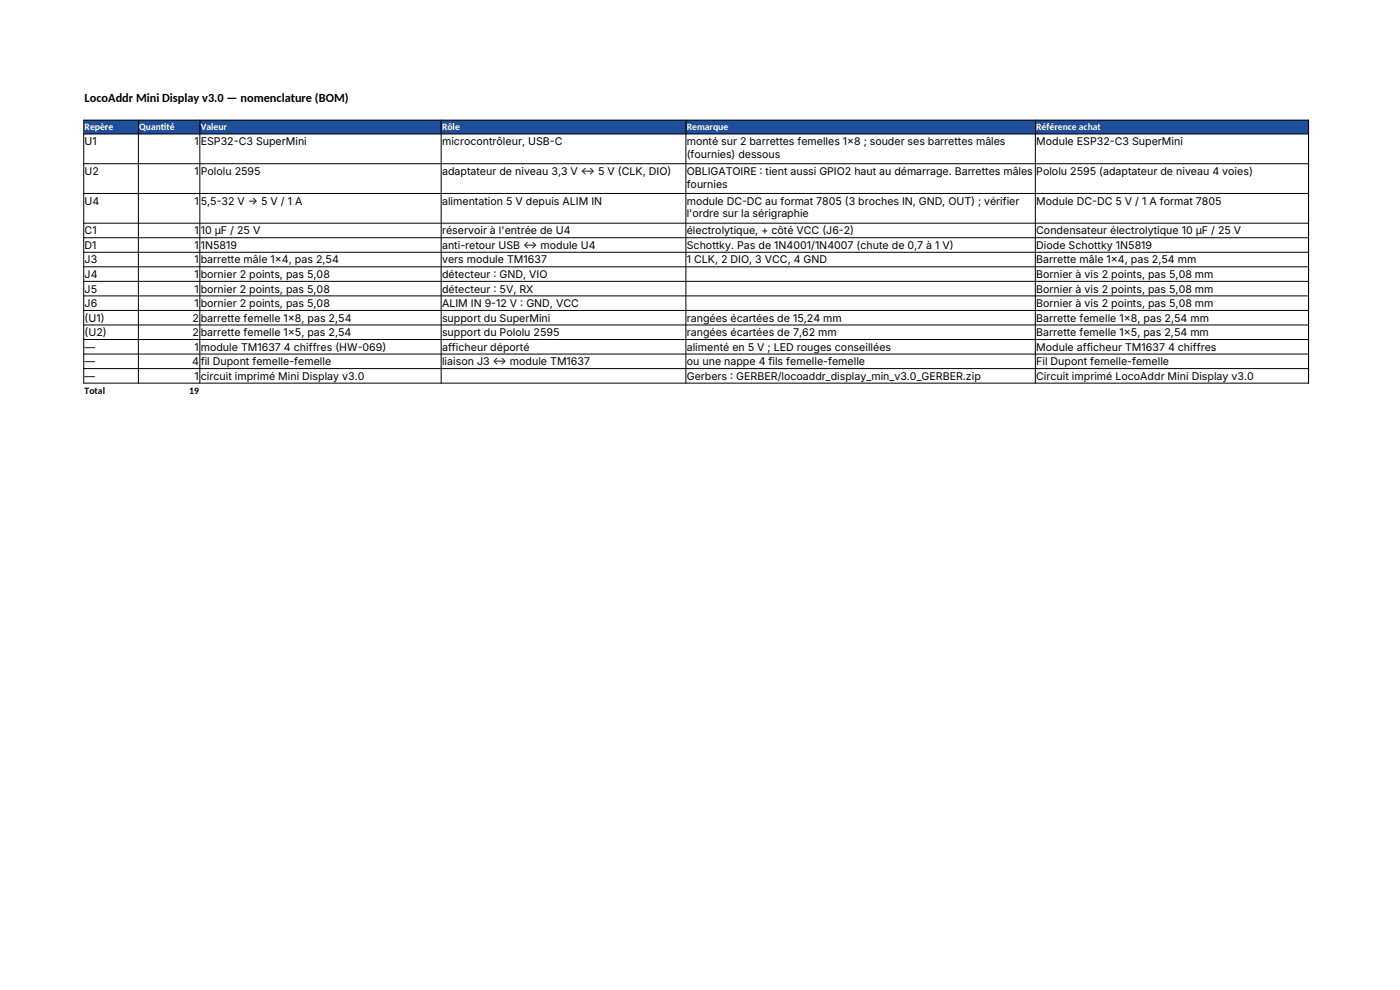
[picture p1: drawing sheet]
<svg xmlns="http://www.w3.org/2000/svg" width="297mm" height="210mm" viewBox="0 0 297 210" stroke-linecap="round" stroke-linejoin="round" font-family="sans-serif">
<defs><g id="words">
<text font-size="2.6" x="18" y="21.7">LocoAddr Mini Display v3.0 — nomenclature (BOM)</text>
<g font-size="2.3">
<text x="18" y="30.8">U1</text>
<text x="41.3" y="30.8">1</text>
<text x="42.6" y="30.8">ESP32-C3 SuperMini</text>
<text x="93.8" y="30.8">microcontrôleur, USB-C</text>
<text x="145.7" y="30.8">monté sur 2 barrettes femelles 1×8 ; souder ses barrettes mâles</text>
<text x="145.7" y="33.5">(fournies) dessous</text>
<text x="219.8" y="30.8">Module ESP32-C3 SuperMini</text>
<text x="18" y="37.1">U2</text>
<text x="41.3" y="37.1">1</text>
<text x="42.6" y="37.1">Pololu 2595</text>
<text x="93.8" y="37.1">adaptateur de niveau 3,3 V ↔ 5 V (CLK, DIO)</text>
<text x="145.7" y="37.1">OBLIGATOIRE : tient aussi GPIO2 haut au démarrage. Barrettes mâles</text>
<text x="145.7" y="39.8">fournies</text>
<text x="219.8" y="37.1">Pololu 2595 (adaptateur de niveau 4 voies)</text>
<text x="18" y="43.4">U4</text>
<text x="41.3" y="43.4">1</text>
<text x="42.6" y="43.4">5,5-32 V → 5 V / 1 A</text>
<text x="93.8" y="43.4">alimentation 5 V depuis ALIM IN</text>
<text x="145.7" y="43.4">module DC-DC au format 7805 (3 broches IN, GND, OUT) ; vérifier</text>
<text x="145.7" y="46.1">l'ordre sur la sérigraphie</text>
<text x="219.8" y="43.4">Module DC-DC 5 V / 1 A format 7805</text>
<text x="18" y="49.7">C1</text>
<text x="18" y="52.8">D1</text>
<text x="41.3" y="49.7">1</text>
<text x="41.3" y="52.8">1</text>
<text x="42.6" y="49.7">10 µF / 25 V</text>
<text x="42.6" y="52.8">1N5819</text>
<text x="93.8" y="49.7">réservoir à l'entrée de U4</text>
<text x="93.8" y="52.8">anti-retour USB ↔ module U4</text>
<text x="145.7" y="49.7">électrolytique, + côté VCC (J6-2)</text>
<text x="145.7" y="52.8">Schottky. Pas de 1N4001/1N4007 (chute de 0,7 à 1 V)</text>
<text x="219.8" y="49.7">Condensateur électrolytique 10 µF / 25 V</text>
<text x="219.8" y="52.8">Diode Schottky 1N5819</text>
<text x="18" y="55.9">J3</text>
<text x="18" y="59">J4</text>
<text x="41.3" y="55.9">1</text>
<text x="41.3" y="59">1</text>
<text x="42.6" y="55.9">barrette mâle 1×4, pas 2,54</text>
<text x="42.6" y="59">bornier 2 points, pas 5,08</text>
<text x="93.8" y="55.9">vers module TM1637</text>
<text x="93.8" y="59">détecteur : GND, VIO</text>
<text x="145.7" y="55.9">1 CLK, 2 DIO, 3 VCC, 4 GND</text>
<text x="219.8" y="55.9">Barrette mâle 1×4, pas 2,54 mm</text>
<text x="219.8" y="59">Bornier à vis 2 points, pas 5,08 mm</text>
<text x="18" y="62.1">J5</text>
<text x="18" y="65.1">J6</text>
<text x="41.3" y="62.1">1</text>
<text x="41.3" y="65.1">1</text>
<text x="42.6" y="62.1">bornier 2 points, pas 5,08</text>
<text x="42.6" y="65.1">bornier 2 points, pas 5,08</text>
<text x="93.8" y="62.1">détecteur : 5V, RX</text>
<text x="93.8" y="65.1">ALIM IN 9-12 V : GND, VCC</text>
<text x="219.8" y="62.1">Bornier à vis 2 points, pas 5,08 mm</text>
<text x="219.8" y="65.1">Bornier à vis 2 points, pas 5,08 mm</text>
<text x="18" y="68.2">(U1)</text>
<text x="18" y="71.3">(U2)</text>
<text x="40.8" y="68.2">2</text>
<text x="40.8" y="71.3">2</text>
<text x="42.6" y="68.2">barrette femelle 1×8, pas 2,54</text>
<text x="42.6" y="71.3">barrette femelle 1×5, pas 2,54</text>
<text x="93.8" y="68.2">support du SuperMini</text>
<text x="93.8" y="71.3">support du Pololu 2595</text>
<text x="145.7" y="68.2">rangées écartées de 15,24 mm</text>
<text x="145.7" y="71.3">rangées écartées de 7,62 mm</text>
<text x="219.8" y="68.2">Barrette femelle 1×8, pas 2,54 mm</text>
<text x="219.8" y="71.3">Barrette femelle 1×5, pas 2,54 mm</text>
<text x="18" y="74.4">—</text>
<text x="18" y="77.5">—</text>
<text x="40.8" y="77.5">4</text>
<text x="41.3" y="74.4">1</text>
<text x="42.6" y="74.4">module TM1637 4 chiffres (HW-069)</text>
<text x="42.6" y="77.5">fil Dupont femelle-femelle</text>
<text x="93.8" y="74.4">afficheur déporté</text>
<text x="93.8" y="77.5">liaison J3 ↔ module TM1637</text>
<text x="145.7" y="74.4">alimenté en 5 V ; LED rouges conseillées</text>
<text x="145.7" y="77.5">ou une nappe 4 fils femelle-femelle</text>
<text x="219.8" y="74.4">Module afficheur TM1637 4 chiffres</text>
<text x="219.8" y="77.5">Fil Dupont femelle-femelle</text>
<text x="18" y="80.6">—</text>
<text x="41.3" y="80.6">1</text>
<text x="42.6" y="80.6">circuit imprimé Mini Display v3.0</text>
<text x="145.7" y="80.6">Gerbers : GERBER/locoaddr_display_min_v3.0_GERBER.zip</text>
<text x="219.8" y="80.6">Circuit imprimé LocoAddr Mini Display v3.0</text>
</g>
<g font-size="2" fill="#fff">
<text x="18" y="27.7">Repère</text>
<text x="29.5" y="27.7">Quant</text>
<text x="34.2" y="27.7">ité</text>
<text x="42.6" y="27.7">Valeur</text>
<text x="93.8" y="27.7">Rôle</text>
<text x="145.7" y="27.7">Remarque</text>
<text x="219.8" y="27.7">Référence achat</text>
</g>
<g font-size="2">
<text x="18" y="83.5">Total</text>
<text x="40.2" y="83.5">19</text>
</g>
</g></defs>
<path d="M17.8 25.5h259.8v2.9h-259.8z" fill-rule="evenodd" fill="#1f4e9a"/>
<g fill="none" stroke="#000" stroke-width=".21">
<path d="M17.7 25.5h260M17.7 28.4h260M17.7 34.7h260M17.8 25.4v55.9M29.4 25.4v55.9M42.4 25.4v55.9M93.6 25.4v55.9M145.5 25.4v55.9M219.6 25.4v55.9M277.6 25.4v55.9M17.7 41h260M17.7 47.3h260"/>
<path d="M17.7 50.4h260M17.7 53.5h260M17.7 56.6h260M17.7 59.7h260M17.7 62.8h260M17.7 65.9h260M17.7 68.9h260M17.7 72h260M17.7 75.1h260M17.7 78.2h260M17.7 81.3h260"/>
</g>
<use href="#words"/>
</svg>
